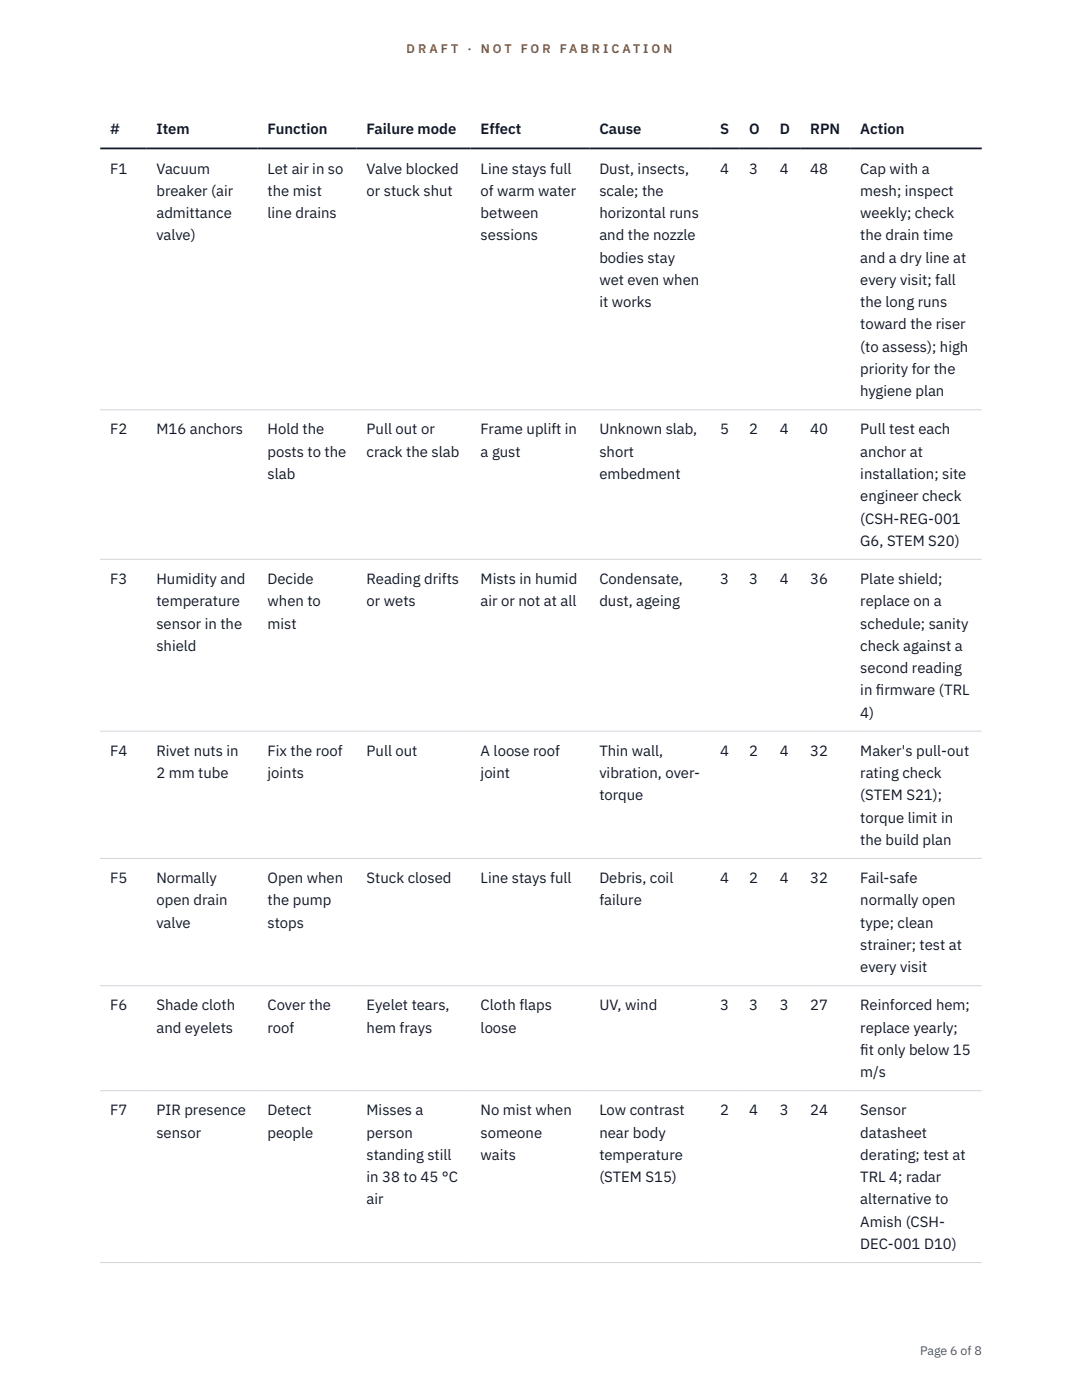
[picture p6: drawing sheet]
<svg xmlns="http://www.w3.org/2000/svg" width="216mm" height="279mm" viewBox="0 0 216 279" stroke-linecap="round" stroke-linejoin="round" font-family="sans-serif">
<defs><g id="words">
<g font-size="3" fill="#111827">
<text x="22" y="26.8">#</text>
<text x="31.2" y="26.8">Item</text>
<text x="53.4" y="26.8">Function</text>
<text x="73.2" y="26.8">Failure mode</text>
<text x="95.9" y="26.8">Effect</text>
<text x="119.6" y="26.8">Cause</text>
<text x="143.7" y="26.8">S</text>
<text x="149.5" y="26.8">O</text>
<text x="155.6" y="26.8">D</text>
<text x="161.7" y="26.8">RPN</text>
<text x="171.7" y="26.8">Action</text>
<text x="22" y="34.6">F1</text>
<text x="31.2" y="34.6">Vacuum</text>
<text x="53.4" y="34.6">Let air in so</text>
<text x="73.2" y="34.6">Valve blocked</text>
<text x="95.9" y="34.6">Line stays full</text>
<text x="119.6" y="34.6">Dust, insects,</text>
<text x="143.7" y="34.6">4</text>
<text x="149.5" y="34.6">3</text>
<text x="155.6" y="34.6">4</text>
<text x="161.7" y="34.6">48</text>
<text x="171.7" y="34.6">Cap with a</text>
<text x="31.2" y="39.1">breaker (air</text>
<text x="53.4" y="39.1">the mist</text>
<text x="73.2" y="39.1">or stuck shut</text>
<text x="95.9" y="39.1">of warm water</text>
<text x="119.6" y="39.1">scale; the</text>
<text x="171.7" y="39.1">mesh; inspect</text>
<text x="31.2" y="43.5">admittance</text>
<text x="31.2" y="48">valve)</text>
<text x="53.4" y="43.5">line drains</text>
<text x="95.9" y="43.5">between</text>
<text x="95.9" y="48">sessions</text>
<text x="119.6" y="43.5">horizontal runs</text>
<text x="119.6" y="48">and the nozzle</text>
<text x="171.7" y="43.5">weekly; check</text>
<text x="171.7" y="48">the drain time</text>
<text x="119.6" y="52.4">bodies stay</text>
<text x="171.7" y="52.4">and a dry line at</text>
<text x="119.6" y="56.9">wet even when</text>
<text x="171.7" y="56.9">every visit; fall</text>
<text x="119.6" y="61.3">it works</text>
<text x="171.7" y="61.3">the long runs</text>
<text x="171.7" y="65.7">toward the riser</text>
<text x="171.7" y="70.2">(to assess); high</text>
<text x="171.7" y="74.6">priority for the</text>
<text x="171.7" y="79.1">hygiene plan</text>
<text x="22" y="86.7">F2</text>
<text x="31.2" y="86.7">M16 anchors</text>
<text x="53.4" y="86.7">Hold the</text>
<text x="73.2" y="86.7">Pull out or</text>
<text x="95.9" y="86.7">Frame uplift in</text>
<text x="119.6" y="86.7">Unknown slab,</text>
<text x="143.7" y="86.7">5</text>
<text x="149.5" y="86.7">2</text>
<text x="155.6" y="86.7">4</text>
<text x="161.7" y="86.7">40</text>
<text x="171.7" y="86.7">Pull test each</text>
<text x="53.4" y="91.1">posts to the</text>
<text x="53.4" y="95.6">slab</text>
<text x="73.2" y="91.1">crack the slab</text>
<text x="95.9" y="91.1">a gust</text>
<text x="119.6" y="91.1">short</text>
<text x="119.6" y="95.6">embedment</text>
<text x="171.7" y="91.1">anchor at</text>
<text x="171.7" y="95.6">installation; site</text>
<text x="171.7" y="100">engineer check</text>
<text x="171.7" y="104.5">(CSH-REG-001</text>
<text x="171.7" y="108.9">G6, STEM S20)</text>
<text x="22" y="116.5">F3</text>
<text x="31.2" y="116.5">Humidity and</text>
<text x="53.4" y="116.5">Decide</text>
<text x="73.2" y="116.5">Reading drifts</text>
<text x="95.9" y="116.5">Mists in humid</text>
<text x="119.6" y="116.5">Condensate,</text>
<text x="143.7" y="116.5">3</text>
<text x="149.5" y="116.5">3</text>
<text x="155.6" y="116.5">4</text>
<text x="161.7" y="116.5">36</text>
<text x="171.7" y="116.5">Plate shield;</text>
<text x="31.2" y="121">temperature</text>
<text x="31.2" y="125.4">sensor in the</text>
<text x="53.4" y="121">when to</text>
<text x="53.4" y="125.4">mist</text>
<text x="73.2" y="121">or wets</text>
<text x="95.9" y="121">air or not at all</text>
<text x="119.6" y="121">dust, ageing</text>
<text x="171.7" y="121">replace on a</text>
<text x="171.7" y="125.4">schedule; sanity</text>
<text x="31.2" y="129.9">shield</text>
<text x="171.7" y="129.9">check against a</text>
<text x="171.7" y="134.3">second reading</text>
<text x="171.7" y="138.8">in f</text>
<text x="171.7" y="143.2">4)</text>
<text x="174.8" y="138.8">irmware (TRL</text>
<text x="22" y="150.8">F4</text>
<text x="31.2" y="150.8">Rivet nuts in</text>
<text x="31.2" y="155.3">2 mm tube</text>
<text x="53.4" y="150.8">Fix the roof</text>
<text x="53.4" y="155.3">joints</text>
<text x="73.2" y="150.8">Pull out</text>
<text x="95.9" y="150.8">A loose roof</text>
<text x="95.9" y="155.3">joint</text>
<text x="119.6" y="150.8">Thin wall,</text>
<text x="119.6" y="155.3">vibration, over-</text>
<text x="143.7" y="150.8">4</text>
<text x="149.5" y="150.8">2</text>
<text x="155.6" y="150.8">4</text>
<text x="161.7" y="150.8">32</text>
<text x="171.7" y="150.8">Maker's pull-out</text>
<text x="171.7" y="155.3">rating check</text>
<text x="119.6" y="159.7">torque</text>
<text x="171.7" y="159.7">(STEM S21);</text>
<text x="171.7" y="164.2">torque limit in</text>
<text x="171.7" y="168.6">the build plan</text>
<text x="22" y="176.2">F5</text>
<text x="31.2" y="176.2">Normally</text>
<text x="53.4" y="176.2">Open when</text>
<text x="73.2" y="176.2">Stuck closed</text>
<text x="95.9" y="176.2">Line stays full</text>
<text x="119.6" y="176.2">Debris, coil</text>
<text x="143.7" y="176.2">4</text>
<text x="149.5" y="176.2">2</text>
<text x="155.6" y="176.2">4</text>
<text x="161.7" y="176.2">32</text>
<text x="171.7" y="176.2">Fail-safe</text>
<text x="31.2" y="180.7">open drain</text>
<text x="31.2" y="185.1">valve</text>
<text x="53.4" y="180.7">the pump</text>
<text x="53.4" y="185.1">stops</text>
<text x="119.6" y="180.7">failure</text>
<text x="171.7" y="180.7">normally open</text>
<text x="171.7" y="185.1">type; clean</text>
<text x="171.7" y="189.6">strainer; test at</text>
<text x="171.7" y="194">every visit</text>
<text x="22" y="201.6">F6</text>
<text x="31.2" y="201.6">Shade cloth</text>
<text x="53.4" y="201.6">Cover the</text>
<text x="73.2" y="201.6">Eyelet tears,</text>
<text x="95.9" y="201.6">Cloth flaps</text>
<text x="119.6" y="201.6">UV, wind</text>
<text x="143.7" y="201.6">3</text>
<text x="149.5" y="201.6">3</text>
<text x="155.6" y="201.6">3</text>
<text x="161.7" y="201.6">27</text>
<text x="171.7" y="201.6">Reinforced hem;</text>
<text x="31.2" y="206.1">and eyelets</text>
<text x="53.4" y="206.1">roof</text>
<text x="73.2" y="206.1">hem frays</text>
<text x="95.9" y="206.1">loose</text>
<text x="171.7" y="206.1">replace yearly;</text>
<text x="171.7" y="210.5">f</text>
<text x="171.7" y="210.5">it only below 15</text>
<text x="171.7" y="215">m/s</text>
<text x="22" y="222.6">F7</text>
<text x="31.2" y="222.6">PIR presence</text>
<text x="31.2" y="227">sensor</text>
<text x="53.4" y="222.6">Detect</text>
<text x="53.4" y="227">people</text>
<text x="73.2" y="222.6">Misses a</text>
<text x="73.2" y="227">person</text>
<text x="95.9" y="222.6">No mist when</text>
<text x="95.9" y="227">someone</text>
<text x="119.6" y="222.6">Low contrast</text>
<text x="119.6" y="227">near body</text>
<text x="143.7" y="222.6">2</text>
<text x="149.5" y="222.6">4</text>
<text x="155.6" y="222.6">3</text>
<text x="161.7" y="222.6">24</text>
<text x="171.7" y="222.6">Sensor</text>
<text x="171.7" y="227">datasheet</text>
<text x="73.2" y="231.5">standing still</text>
<text x="95.9" y="231.5">waits</text>
<text x="119.6" y="231.5">temperature</text>
<text x="171.7" y="231.5">derating; test at</text>
<text x="73.2" y="235.9">in 38 to 45 °C</text>
<text x="119.6" y="235.9">(STEM S15)</text>
<text x="171.7" y="235.9">TRL 4; radar</text>
<text x="73.2" y="240.4">air</text>
<text x="171.7" y="240.4">alternative to</text>
<text x="171.7" y="244.8">Amish (CSH-</text>
<text x="171.7" y="249.3">DEC-001 D10)</text>
</g>
<g font-size="2.5" fill="#b45309">
<text x="81.1" y="10.5">D R A F T</text>
<text x="93.3" y="10.5">·</text>
<text x="95.9" y="10.5">N O T</text>
<text x="103.9" y="10.5">F O R</text>
<text x="111.7" y="10.5">F A B R I C A T I O N</text>
</g>
<text font-size="2.5" fill="#4b5563" x="183.6" y="270.3">Page 6 of 8</text>
</g></defs>
<path d="M20 81.8h175.9M20 111.6h175.9M20 145.9h175.9M20 171.3h175.9M20 196.7h175.9M20 217.7h175.9M20 252h175.9" fill="none" stroke="#d1d5db" stroke-width=".2"/>
<path d="M20 29.6h175.9" fill="none" stroke="#111827" stroke-width=".35"/>
<use href="#words"/>
</svg>
